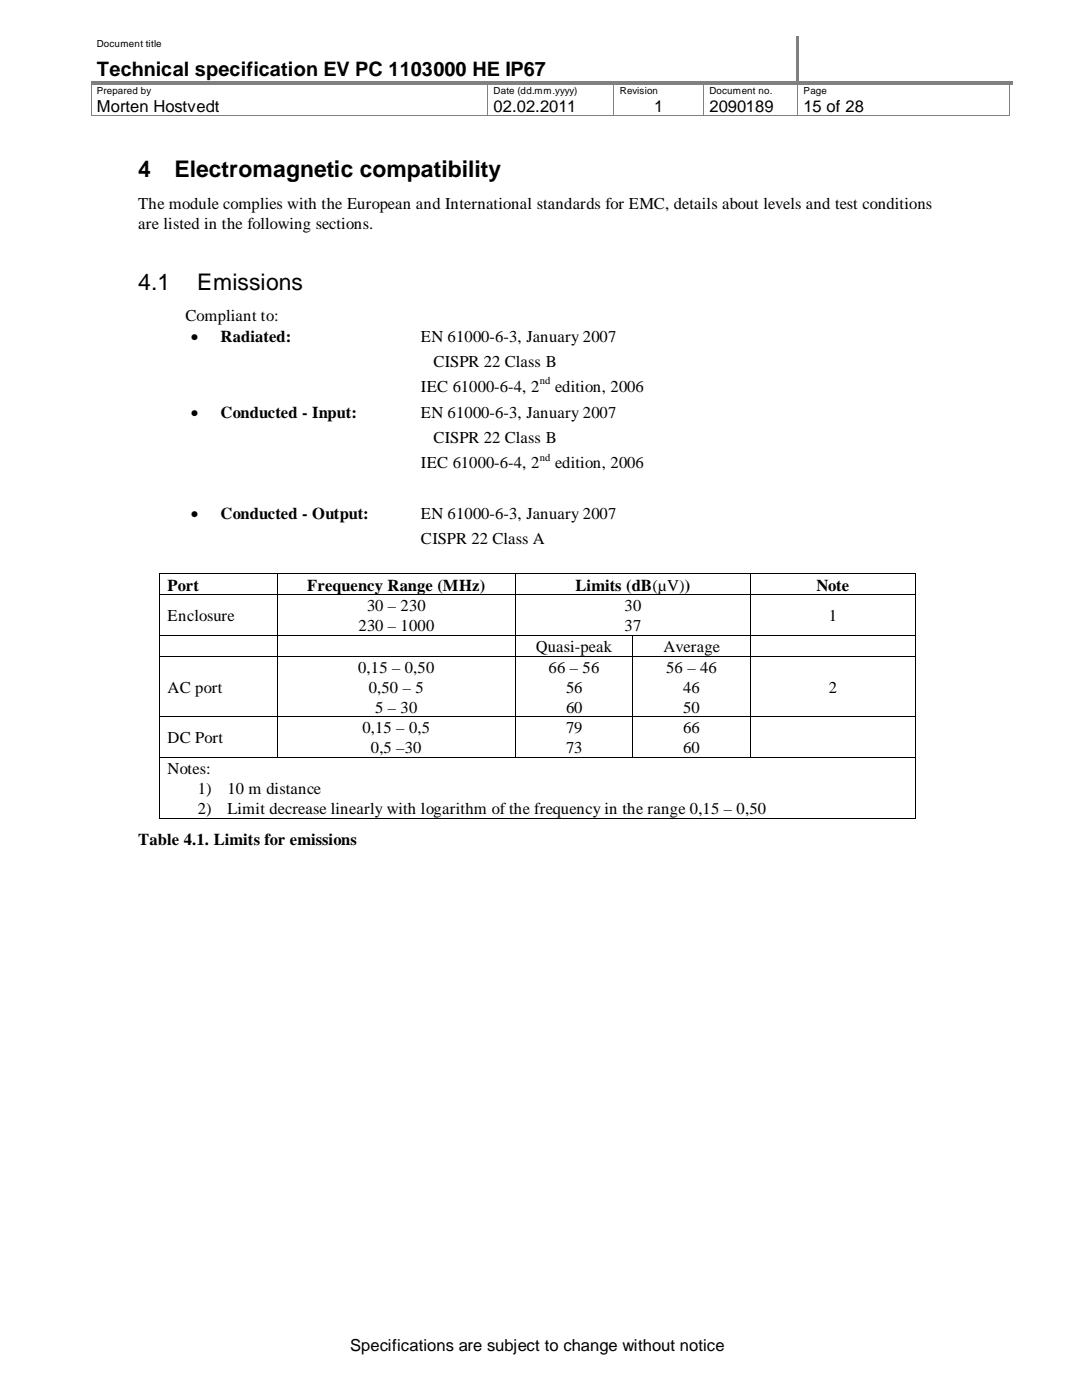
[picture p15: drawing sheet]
<svg xmlns="http://www.w3.org/2000/svg" width="216mm" height="279mm" viewBox="0 0 216 279" stroke-linecap="round" stroke-linejoin="round" font-family="sans-serif">
<defs><g id="words">
<g font-size="4.6">
<text x="27.6" y="35.4">4</text>
<text x="34.8" y="35.4">Electromagnetic compatibility</text>
<text x="27.6" y="57.8">4.1</text>
<text x="39.4" y="57.8">Emissions</text>
</g>
<text font-size="4" x="19.3" y="15.2">Technical specification EV PC 1103000 HE IP67</text>
<g font-size="3.3">
<text x="19.3" y="22.3">Morten Hostvedt</text>
<text x="98.5" y="22.3">02.02.2011</text>
<text x="130.6" y="22.3">1</text>
<text x="141.6" y="22.3">2090189</text>
<text x="160.4" y="22.3">15 of 28</text>
<text x="27.6" y="41.7">The module complies with the European and International standards for EMC, details about levels and test conditions</text>
<text x="27.6" y="45.6">are listed in the following sections.</text>
<text x="37" y="64.1">Compliant to:</text>
<text x="38.1" y="68.2">•</text>
<text x="44" y="68.2">Radiated:</text>
<text x="84" y="68.2">EN 61000-6-3, January 2007</text>
<text x="86.5" y="73.2">CISPR 22 Class B</text>
<text x="38.1" y="83.4">•</text>
<text x="44" y="83.4">Conducted - Input:</text>
<text x="84" y="83.4">EN 61000-6-3, January 2007</text>
<text x="84" y="78.2">IEC 61000-6-4, 2</text>
<text x="110.7" y="78.2">edition, 2006</text>
<text x="86.5" y="88.4">CISPR 22 Class B</text>
<text x="84" y="93.4">IEC 61000-6-4, 2</text>
<text x="110.7" y="93.4">edition, 2006</text>
<text x="38.1" y="103.6">•</text>
<text x="44" y="103.6">Conducted - Output:</text>
<text x="84" y="103.6">EN 61000-6-3, January 2007</text>
<text x="84" y="108.6">CISPR 22 Class A</text>
<text x="33.4" y="117.9">Port</text>
<text x="61.3" y="117.9">Frequency Range (MHz)</text>
<text x="114.8" y="117.9">Limits (dB(µV))</text>
<text x="162.9" y="117.9">Note</text>
<text x="33.4" y="124">Enclosure</text>
<text x="71.5" y="126">230 – 1000</text>
<text x="73.2" y="122">30 – 230</text>
<text x="124.6" y="122">30</text>
<text x="124.6" y="126">37</text>
<text x="165.4" y="124">1</text>
<text x="106.9" y="130.1">Quasi-peak</text>
<text x="132.4" y="130.1">Average</text>
<text x="71.5" y="134.3">0,15 – 0,50</text>
<text x="109.5" y="134.3">66 – 56</text>
<text x="132.9" y="134.3">56 – 46</text>
<text x="33.4" y="138.3">AC port</text>
<text x="73.6" y="138.3">0,50 – 5</text>
<text x="74.8" y="142.2">5 – 30</text>
<text x="112.9" y="138.3">56</text>
<text x="112.9" y="142.2">60</text>
<text x="136.3" y="138.3">46</text>
<text x="136.3" y="142.2">50</text>
<text x="165.4" y="138.3">2</text>
<text x="33.4" y="148.3">DC Port</text>
<text x="72.3" y="146.3">0,15 – 0,5</text>
<text x="112.9" y="146.3">79</text>
<text x="136.3" y="146.3">66</text>
<text x="33.4" y="154.4">Notes:</text>
<text x="74" y="150.3">0,5 –30</text>
<text x="112.9" y="150.3">73</text>
<text x="136.3" y="150.3">60</text>
<text x="39.5" y="158.4">1)</text>
<text x="45.4" y="158.4">10 m distance</text>
<text x="39.5" y="162.4">2)</text>
<text x="45.4" y="162.4">Limit decrease linearly with logarithm of the frequency in the range 0,15 – 0,50</text>
<text x="27.6" y="168.7">Table 4.1. Limits for emissions</text>
<text x="69.8" y="269.7">Specifications are subject to change without notice</text>
</g>
<g font-size="2.1">
<text x="107.7" y="76.7">nd</text>
<text x="107.7" y="91.9">nd</text>
</g>
<g font-size="1.9">
<text x="19.3" y="9.3">Document title</text>
<text x="19.3" y="18.8">Prepared by</text>
<text x="98.5" y="18.8">Date (dd.mm.yyyy)</text>
<text x="123.7" y="18.8">Revision</text>
<text x="141.6" y="18.8">Document no.</text>
<text x="160.4" y="18.8">Page</text>
</g>
</g></defs>
<path d="M159.2 7.4v8.8" fill="none" stroke="#808080" stroke-width=".42"/>
<g fill="#808080">
<path d="M18.1 16.2l.1 .6z"/>
<path d="M18.2 16.2h.7v.6h-.7z"/>
<path d="M18.9 16.2h78.4v.6h-78.4z"/>
<path d="M97.3 16.2h.7v.6h-.7z"/>
<path d="M98 16.2h24.4v.6h-24.4z"/>
<path d="M122.4 16.2h.8v.6h-.8z"/>
<path d="M123.2 16.2h17.2v.6h-17.2z"/>
<path d="M140.4 16.2h.7v.6h-.7z"/>
<path d="M141.1 16.2h17.9v.6h-17.9z"/>
<path d="M159 16.2h.7v.6h-.7z"/>
<path d="M159.4 16.2h.8v.6h-.8z"/>
<path d="M160.2 16.2h41.1v.6h-41.1z"/>
<path d="M201.3 16.2h.7v.6h-.7z"/>
<path d="M201.4 16.2l.1 .6z"/>
</g>
<path d="M18.2 16.8v6.1" fill="none" stroke="#808080" stroke-width=".2"/>
<path d="M18.1 22.9l.1 .1z" fill="#808080"/>
<path d="M97.3 16.8v6.1M18.2 23h79.1" fill="none" stroke="#808080" stroke-width=".2"/>
<path d="M97.3 22.9l.1 .1z" fill="#808080"/>
<path d="M122.5 16.8v6.1M97.4 23h25" fill="none" stroke="#808080" stroke-width=".2"/>
<path d="M122.4 22.9l.1 .1z" fill="#808080"/>
<path d="M140.4 16.8v6.1M122.5 23h17.9" fill="none" stroke="#808080" stroke-width=".2"/>
<path d="M140.4 22.9l.1 .1z" fill="#808080"/>
<path d="M159.2 16.8v6.1M140.5 23h18.7" fill="none" stroke="#808080" stroke-width=".2"/>
<path d="M159.2 22.9l.1 .1z" fill="#808080"/>
<path d="M201.5 16.8v6.1M159.3 23h42.1" fill="none" stroke="#808080" stroke-width=".2"/>
<path d="M201.4 22.9l.1 .1z" fill="#808080"/>
<g fill="#000">
<path d="M31.7 114.5l.1 .1zM31.7 118.6h.1v.2h-.1zM55.2 114.5l.2 .1zM55.2 118.6h.2v.2h-.2zM102.7 114.5l.2 .1zM102.7 118.6h.2v.2h-.2zM149.6 114.5l.2 .1zM149.6 118.6h.2v.2h-.2zM182.6 114.5l.2 .1zM182.6 118.6h.2v.2h-.2zM31.7 126.7h.1v.2h-.1zM31.7 130.9h.1v.2h-.1z"/>
<path d="M55.2 126.7h.2v.2h-.2zM55.2 130.9h.2v.2h-.2zM102.7 126.7h.2v.2h-.2zM102.7 130.9h.2v.2h-.2zM126.2 126.7l.1 .2zM126.2 130.9l.1 .2zM149.6 126.7h.2v.2h-.2zM149.6 130.9h.2v.2h-.2zM182.6 126.7h.2v.2h-.2zM182.6 130.9h.2v.2h-.2zM31.7 143h.1v.2h-.1zM31.7 151.1h.1v.2h-.1z"/>
<path d="M55.2 143h.2v.2h-.2zM55.2 151.1h.2v.2h-.2zM102.7 143h.2v.2h-.2zM102.7 151.1h.2v.2h-.2zM126.2 143l.1 .2zM126.2 151.1l.1 .2zM149.6 143h.2v.2h-.2zM149.6 151.1h.2v.2h-.2zM182.6 143h.2v.2h-.2zM182.6 151.1h.2v.2h-.2zM31.7 163.2h.1v.2h-.1zM182.6 163.2h.2v.2h-.2z"/>
</g>
<g fill="none" stroke="#000" stroke-width=".2">
<path d="M31.8 114.6v4M31.8 118.8v7.9M31.8 114.5h23.4M31.8 118.7h23.4M55.3 114.6v4M55.3 118.8v7.9M55.4 114.5h47.3M55.4 118.7h47.3M102.8 114.6v4M102.8 118.8v7.9M102.9 114.5h46.7M102.9 118.7h46.7"/>
<path d="M149.7 114.6v4M149.7 118.8v7.9M149.8 114.5h32.8M149.8 118.7h32.8M182.7 114.6v4M182.7 118.8v7.9M31.8 126.9v4M31.8 131.1v11.9M31.8 126.8h23.4M31.8 131h23.4M55.3 126.9v4M55.3 131.1v11.9"/>
<path d="M55.4 126.8h47.3M55.4 131h47.3M102.8 126.9v4M102.8 131.1v11.9M102.9 126.8h23.3M102.9 131h23.3M126.3 126.9v4M126.3 131.1v11.9M126.3 126.8h23.3M126.3 131h23.3M149.7 126.9v4M149.7 131.1v11.9"/>
<path d="M149.8 126.8h32.8M149.8 131h32.8M182.7 126.9v4M182.7 131.1v11.9M31.8 143.2v7.9M31.8 151.3v11.9M31.8 143.1h23.4M31.8 151.2h23.4M55.3 143.2v7.9M55.4 143.1h47.3M55.4 151.2h47.3M102.8 143.2v7.9"/>
<path d="M102.9 143.1h23.3M102.9 151.2h23.3M126.3 143.2v7.9M126.3 143.1h23.3M126.3 151.2h23.3M149.7 143.2v7.9M149.8 143.1h32.8M149.8 151.2h32.8M182.7 143.2v7.9M182.7 151.3v11.9M31.8 163.3h150.8"/>
</g>
<use href="#words"/>
</svg>
